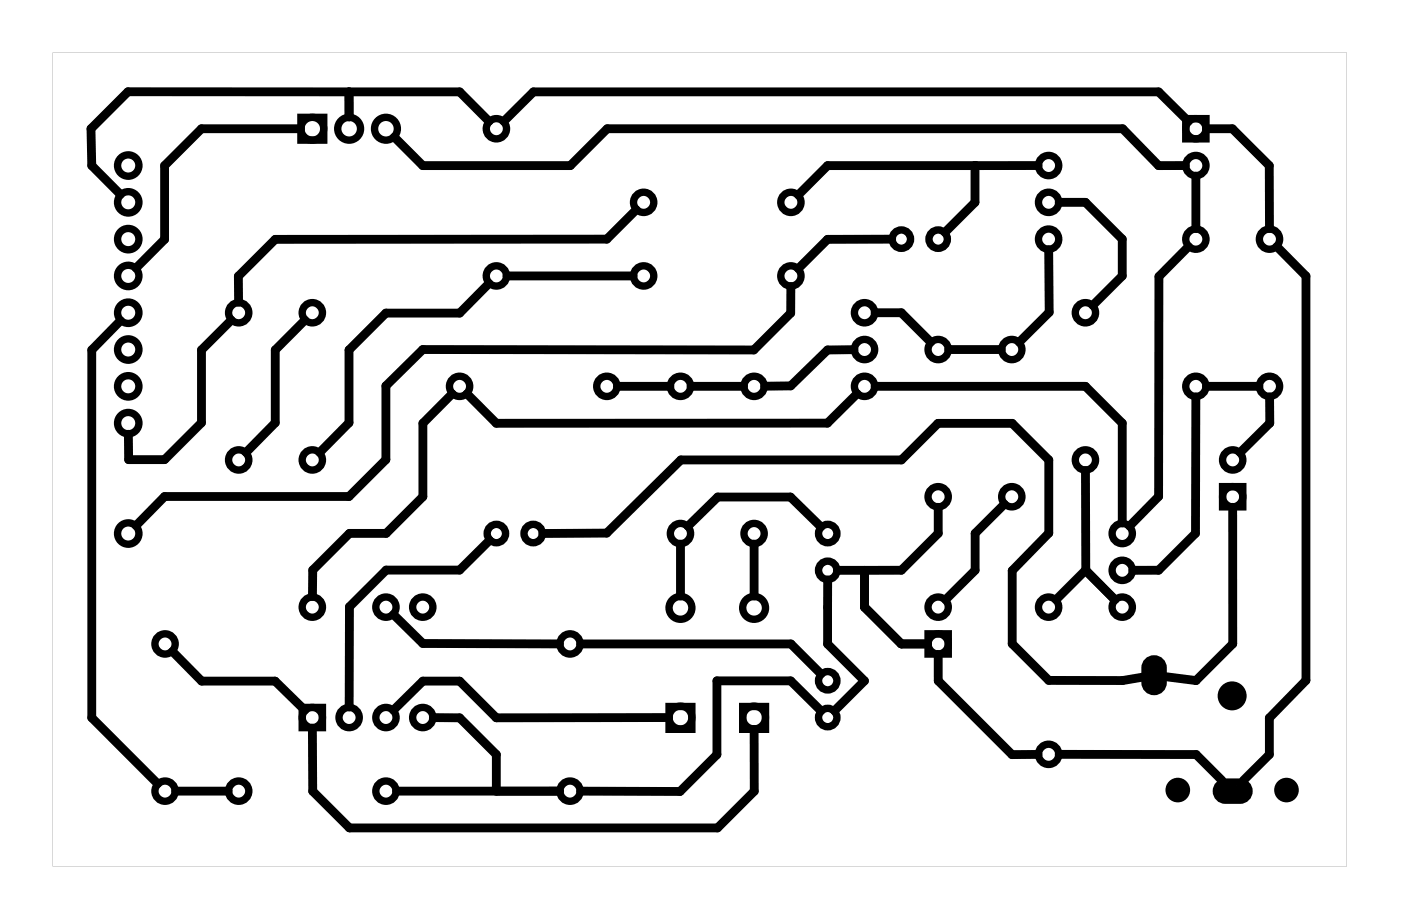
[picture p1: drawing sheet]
<svg xmlns="http://www.w3.org/2000/svg" width="97mm" height="63mm" viewBox="0 0 97 63" stroke-linecap="round" stroke-linejoin="round" font-family="sans-serif">
<path d="M3.6 3.6h89.3v56.2h-89.3zM3.6 3.6v56.2h89.3v-56.2z" fill="#000"/>
<g fill="none" stroke="#000" stroke-width=".51">
<path d="M20.8 8.1h1.5v1.6h-1.5zM81.8 8.2h1.4v1.4h-1.4zM84.4 33.6h1.3v1.4h-1.3zM20.9 48.8h1.3v1.4h-1.3zM46.2 48.8h1.5v1.5h-1.5zM51.2 48.8h1.6v1.5h-1.6zM64 43.7h1.4v1.4h-1.4zM79.2 45.7a.63 .63 0 0 1 .7-.2 .63 .63 0 0 1 .4 .6v1a.62 .62 0 0 1-.7 .6 .62 .62 0 0 1-.6-.6v-1zM84.1 54.2a2.01 2.01 0 0 1 1.7-.2 .63 .63 0 0 1 .4 .7 .63 .63 0 0 1-.6 .5h-1.1a.63 .63 0 0 1-.5-.4 .63 .63 0 0 1 .1-.6z"/>
<circle cx="8.8" cy="14" r=".74"/>
<circle cx="8.8" cy="11.4" r=".74"/>
<circle cx="8.8" cy="16.5" r=".74"/>
<circle cx="8.8" cy="19" r=".74"/>
<circle cx="21.5" cy="8.9" r=".79"/>
<circle cx="24.1" cy="8.9" r=".79"/>
<circle cx="26.6" cy="8.9" r=".79"/>
<circle cx="34.2" cy="8.9" r=".7"/>
<circle cx="34.2" cy="19" r=".7"/>
<circle cx="44.4" cy="14" r=".7"/>
<circle cx="44.4" cy="19" r=".7"/>
<circle cx="54.6" cy="14" r=".7"/>
<circle cx="54.6" cy="19" r=".7"/>
<circle cx="62.2" cy="16.5" r=".64"/>
<circle cx="64.7" cy="16.5" r=".64"/>
<circle cx="72.3" cy="11.4" r=".7"/>
<circle cx="72.3" cy="14" r=".7"/>
<circle cx="72.3" cy="16.5" r=".7"/>
<circle cx="82.5" cy="8.9" r=".7"/>
<circle cx="82.5" cy="11.4" r=".7"/>
<circle cx="82.5" cy="16.5" r=".7"/>
<circle cx="87.6" cy="16.5" r=".7"/>
<circle cx="8.8" cy="24.1" r=".74"/>
<circle cx="8.8" cy="26.7" r=".74"/>
<circle cx="8.8" cy="29.2" r=".74"/>
<circle cx="8.8" cy="21.6" r=".74"/>
<circle cx="8.8" cy="36.8" r=".74"/>
<circle cx="16.5" cy="21.6" r=".7"/>
<circle cx="16.5" cy="31.7" r=".7"/>
<circle cx="21.5" cy="21.6" r=".7"/>
<circle cx="21.5" cy="31.7" r=".7"/>
<circle cx="31.7" cy="26.7" r=".7"/>
<circle cx="34.2" cy="36.8" r=".64"/>
<circle cx="36.8" cy="36.8" r=".64"/>
<circle cx="41.9" cy="26.7" r=".7"/>
<circle cx="46.9" cy="26.7" r=".7"/>
<circle cx="46.9" cy="36.8" r=".7"/>
<circle cx="52" cy="26.7" r=".7"/>
<circle cx="52" cy="36.8" r=".7"/>
<circle cx="57.1" cy="39.4" r=".64"/>
<circle cx="57.1" cy="36.8" r=".64"/>
<circle cx="59.6" cy="21.6" r=".7"/>
<circle cx="59.6" cy="24.1" r=".7"/>
<circle cx="59.6" cy="26.7" r=".7"/>
<circle cx="64.7" cy="24.1" r=".7"/>
<circle cx="64.7" cy="34.3" r=".7"/>
<circle cx="69.8" cy="24.1" r=".7"/>
<circle cx="69.8" cy="34.3" r=".7"/>
<circle cx="74.9" cy="21.6" r=".7"/>
<circle cx="74.9" cy="31.7" r=".7"/>
<circle cx="77.4" cy="36.8" r=".7"/>
<circle cx="77.4" cy="39.4" r=".7"/>
<circle cx="82.5" cy="26.7" r=".7"/>
<circle cx="85" cy="31.7" r=".7"/>
<circle cx="85" cy="34.3" r=".7"/>
<circle cx="87.6" cy="26.7" r=".7"/>
<circle cx="11.4" cy="44.4" r=".7"/>
<circle cx="11.4" cy="54.6" r=".7"/>
<circle cx="16.5" cy="54.6" r=".7"/>
<circle cx="21.5" cy="41.9" r=".7"/>
<circle cx="21.5" cy="49.5" r=".7"/>
<circle cx="24.1" cy="49.5" r=".7"/>
<circle cx="26.6" cy="54.6" r=".7"/>
<circle cx="26.6" cy="41.9" r=".7"/>
<circle cx="26.6" cy="49.5" r=".7"/>
<circle cx="29.2" cy="41.9" r=".7"/>
<circle cx="29.2" cy="49.5" r=".7"/>
<circle cx="39.3" cy="44.4" r=".7"/>
<circle cx="39.3" cy="54.6" r=".7"/>
<circle cx="46.9" cy="42" r=".79"/>
<circle cx="46.9" cy="49.5" r=".79"/>
<circle cx="52" cy="42" r=".79"/>
<circle cx="52" cy="49.5" r=".79"/>
<circle cx="57.1" cy="49.5" r=".64"/>
<circle cx="57.1" cy="47" r=".64"/>
<circle cx="64.7" cy="41.9" r=".7"/>
<circle cx="64.7" cy="44.4" r=".7"/>
<circle cx="72.3" cy="41.9" r=".7"/>
<circle cx="72.3" cy="52.1" r=".7"/>
<circle cx="77.4" cy="41.9" r=".7"/>
</g>
<g fill="#000">
<circle cx="79.6" cy="47.1" r=".48"/>
<circle cx="79.6" cy="46.6" r=".48"/>
<circle cx="79.6" cy="46.1" r=".48"/>
<circle cx="81.3" cy="54.5" r=".85"/>
<circle cx="84.6" cy="54.6" r=".48"/>
<circle cx="85" cy="48" r="1"/>
<circle cx="85" cy="54.6" r=".48"/>
<circle cx="85.5" cy="54.6" r=".48"/>
<circle cx="88.8" cy="54.5" r=".85"/>
</g>
<g fill="none" stroke="#000" stroke-width=".61">
<path d="M20.7 8.9h-6.8l-2.5 2.5v5.1l-2 2M24.1 6.3v1.8M27.2 9.5l2 1.9h10.1l2.6-2.5h35.6l2.4 2.5h1.9M33.7 8.4l-2-2.1h-22.9l-2.5 2.6v2.5l2 2M33.7 19.6l-2 2h-5.1l-2.5 2.6v5l-2 2M34.8 8.4l2-2.1h43.1l2.1 2.1M35 19h8.7M43.9 14.5l-2 2h-22.9l-2.6 2.6 .1 1.8M54.6 19.8v1.8l-2.6 2.6-22.8-.1-2.6 2.5v5.1l-2.5 2.6h-12.7l-2 2M61.5 16.5h-4.4l-2 2M67.3 11.4v2.6l-2.1 2M71.6 11.4h-14.5l-2 2.1"/>
<path d="M72.4 17.2v4.4l-2.1 2M73.1 14h1.8l2.5 2.5v2.5l-2 2.1M82 17l-2 2.1-.1 15.2-2 2M82.5 12.2v3.6M83.2 8.9h1.8l2.6 2.5v4.4M88.1 17l2 2.1v27.9l-2.5 2.6v2.5l-1.8 1.8M8.3 22.1l-2 2.1v25.3l4.6 4.6M16 22.1l-2.1 2.1v5l-2.5 2.5h-2.5v-1.7M21 22.1l-2 2.1v5l-2 2M31.2 27.2l-2 2v5.1l-2.6 2.5h-2.5l-2.5 2.5v1.9M33.8 37.3l-2.1 2h-5.1l-2.5 2.6v6.9M37.5 36.8h4.4l5.1-5.1h15.2l2.5-2.5h5.1l2.6 2.5v5.1l-2.6 2.6v5l2.6 2.6h5.1l1.4-.3"/>
<path d="M42.6 26.7h3.6M46.9 37.6v3.5M47.5 36.3l2-2h5l2.1 2.1M47.7 26.7h3.6M52 37.6v3.5M58.9 24.1l-1.8 .1-2.5 2.4-1.8 .1M59.1 27.2l-2 2h-22.9l-2-2M59.6 39.4v2.5l2.6 2.5h1.8M60.4 21.6h1.8l2 2M60.4 26.7h14.5l2.5 2.5v6.9M64.7 35v1.8l-2.5 2.6h-4.4M65.5 24.1h3.6"/>
<path d="M69.3 34.8l-2 2v2.6l-2.1 2M74.9 32.5v6.9l2 2-2-2-2 2M82.5 27.4v9.4l-2.6 2.6h-1.7M83.2 26.7h3.7M85 35l.1 9.4-2.6 2.6-2.1-.3M87.6 27.4v1.8l-2 2M11.9 45l2 2h5.1l2 2M12.1 54.6h3.6M21.6 50.3v4.3l2.5 2.5h25.4l2.5-2.5v-4.3M27.1 49l2.1-2h2.5l2.5 2.5h11.9M27.1 42.4l2.1 2h9.4M27.4 54.6h11.2"/>
<path d="M29.9 49.5h1.8M31.7 49.5l2.5 2.6v2.5M40.1 44.4h14.5l2 2.1M56.6 49.1l-2-2.1h-5.1v5.1l-2.6 2.5h-6.8M57.1 40v4.4l2.5 2.6-2 2.1M64.7 45.2v1.8l5.1 5.1h1.8M73.1 52.1h9.4l1.8 1.8"/>
</g>
</svg>
